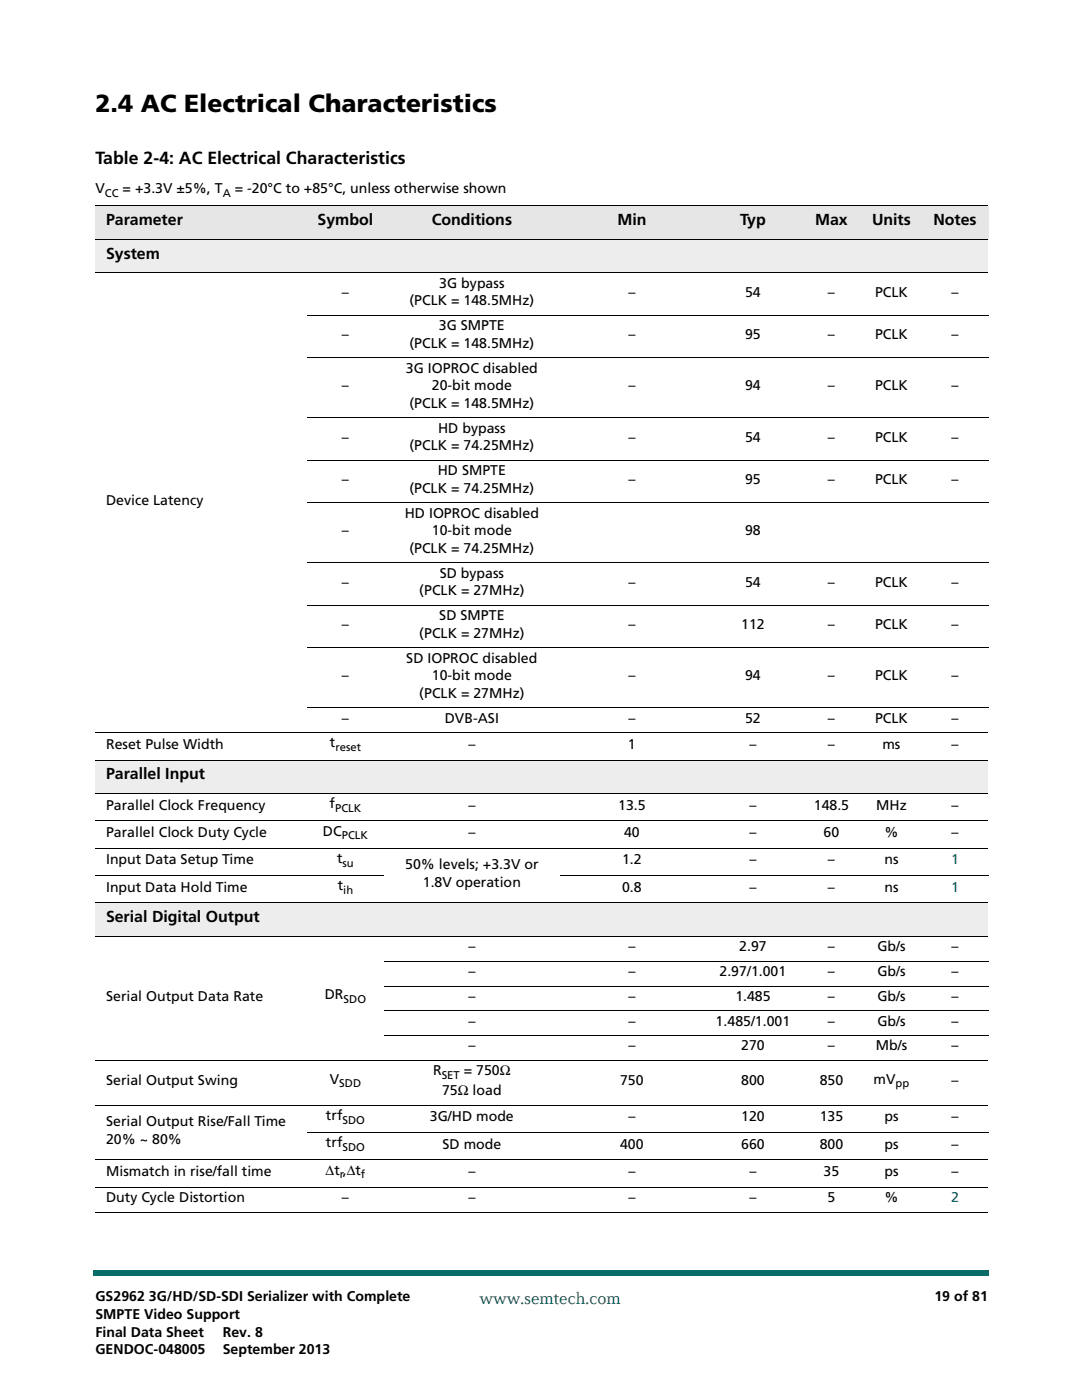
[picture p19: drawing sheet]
<svg xmlns="http://www.w3.org/2000/svg" width="216mm" height="279mm" viewBox="0 0 216 279" stroke-linecap="round" stroke-linejoin="round" font-family="sans-serif">
<defs><g id="words">
<text font-size="4.9" x="19" y="22.3">2.4 AC Electrical Characteristics</text>
<text font-size="3.5" x="19" y="32.7">Table 2-4: AC Electrical Characteristics</text>
<text font-size="3.5" fill="#086d68" x="95.7" y="260.2">www.semtech.com</text>
<g font-size="3.2">
<text x="21.2" y="45">Parameter</text>
<text x="63.4" y="45">Symbol</text>
<text x="86.1" y="45">Conditions</text>
<text x="123.2" y="45">Min</text>
<text x="147.7" y="45">Typ</text>
<text x="162.6" y="45">Max</text>
<text x="174" y="45">Units</text>
<text x="186.3" y="45">Notes</text>
<text x="21.2" y="51.7">System</text>
<text x="21.2" y="155.6">Parallel Input</text>
<text x="21.2" y="184.1">Serial Digital Output</text>
</g>
<g font-size="2.8">
<text x="19" y="38.6">V</text>
<text x="24.5" y="38.6">= +3.3V ±5%, T</text>
<text x="46.9" y="38.6">= -20°C to +85°C, unless otherwise shown</text>
<text x="68.2" y="59.2">–</text>
<text x="87.7" y="57.4">3G bypass</text>
<text x="125.4" y="59.2">–</text>
<text x="148.7" y="59.2">54</text>
<text x="165.2" y="59.2">–</text>
<text x="174.6" y="59.2">PCLK</text>
<text x="189.9" y="59.2">–</text>
<text x="81.7" y="61">(PCLK = 148.5MHz)</text>
<text x="87.6" y="65.9">3G SMPTE</text>
<text x="68.2" y="67.7">–</text>
<text x="81.7" y="69.4">(PCLK = 148.5MHz)</text>
<text x="125.4" y="67.7">–</text>
<text x="148.7" y="67.7">95</text>
<text x="165.2" y="67.7">–</text>
<text x="174.6" y="67.7">PCLK</text>
<text x="189.9" y="67.7">–</text>
<text x="68.2" y="77.9">–</text>
<text x="81" y="74.4">3G IOPROC disabled</text>
<text x="86.2" y="77.9">20-bit mode</text>
<text x="125.4" y="77.9">–</text>
<text x="148.7" y="77.9">94</text>
<text x="165.2" y="77.9">–</text>
<text x="174.6" y="77.9">PCLK</text>
<text x="189.9" y="77.9">–</text>
<text x="81.7" y="81.4">(PCLK = 148.5MHz)</text>
<text x="68.2" y="88.1">–</text>
<text x="81.7" y="89.9">(PCLK = 74.25MHz)</text>
<text x="87.4" y="86.4">HD bypass</text>
<text x="125.4" y="88.1">–</text>
<text x="148.7" y="88.1">54</text>
<text x="165.2" y="88.1">–</text>
<text x="174.6" y="88.1">PCLK</text>
<text x="189.9" y="88.1">–</text>
<text x="87.3" y="94.8">HD SMPTE</text>
<text x="21.2" y="100.8">Device Latency</text>
<text x="68.2" y="96.6">–</text>
<text x="81.7" y="98.4">(PCLK = 74.25MHz)</text>
<text x="125.4" y="96.6">–</text>
<text x="148.7" y="96.6">95</text>
<text x="165.2" y="96.6">–</text>
<text x="174.6" y="96.6">PCLK</text>
<text x="189.9" y="96.6">–</text>
<text x="68.2" y="106.8">–</text>
<text x="80.7" y="103.3">HD IOPROC disabled</text>
<text x="86.2" y="106.8">10-bit mode</text>
<text x="148.7" y="106.8">98</text>
<text x="81.7" y="110.3">(PCLK = 74.25MHz)</text>
<text x="68.2" y="117.1">–</text>
<text x="83.7" y="118.8">(PCLK = 27MHz)</text>
<text x="87.7" y="115.3">SD bypass</text>
<text x="125.4" y="117.1">–</text>
<text x="148.7" y="117.1">54</text>
<text x="165.2" y="117.1">–</text>
<text x="174.6" y="117.1">PCLK</text>
<text x="189.9" y="117.1">–</text>
<text x="68.2" y="125.5">–</text>
<text x="87.7" y="123.8">SD SMPTE</text>
<text x="125.4" y="125.5">–</text>
<text x="147.9" y="125.5">112</text>
<text x="165.2" y="125.5">–</text>
<text x="174.6" y="125.5">PCLK</text>
<text x="189.9" y="125.5">–</text>
<text x="83.7" y="127.3">(PCLK = 27MHz)</text>
<text x="68.2" y="135.7">–</text>
<text x="81.1" y="132.2">SD IOPROC disabled</text>
<text x="86.2" y="135.7">10-bit mode</text>
<text x="125.4" y="135.7">–</text>
<text x="148.7" y="135.7">94</text>
<text x="165.2" y="135.7">–</text>
<text x="174.6" y="135.7">PCLK</text>
<text x="189.9" y="135.7">–</text>
<text x="83.7" y="139.3">(PCLK = 27MHz)</text>
<text x="21.2" y="149.4">Reset Pulse Width</text>
<text x="65.8" y="149.2">t</text>
<text x="68.2" y="144.2">–</text>
<text x="88.8" y="144.2">DVB-ASI</text>
<text x="93.5" y="149.4">–</text>
<text x="125.3" y="149.4">1</text>
<text x="125.4" y="144.2">–</text>
<text x="148.7" y="144.2">52</text>
<text x="149.5" y="149.4">–</text>
<text x="165.2" y="149.4">–</text>
<text x="165.2" y="144.2">–</text>
<text x="174.6" y="144.2">PCLK</text>
<text x="176.1" y="149.4">ms</text>
<text x="189.9" y="149.4">–</text>
<text x="189.9" y="144.2">–</text>
<text x="21.2" y="161.6">Parallel Clock Frequency</text>
<text x="65.8" y="161.3">f</text>
<text x="93.5" y="161.6">–</text>
<text x="123.4" y="161.6">13.5</text>
<text x="149.5" y="161.6">–</text>
<text x="162.4" y="161.6">148.5</text>
<text x="174.8" y="161.6">MHz</text>
<text x="189.9" y="161.6">–</text>
<text x="21.2" y="167">Parallel Clock Duty Cycle</text>
<text x="64.4" y="166.8">DC</text>
<text x="93.5" y="167">–</text>
<text x="124.5" y="167">40</text>
<text x="149.5" y="167">–</text>
<text x="164.3" y="167">60</text>
<text x="176.5" y="167">%</text>
<text x="189.9" y="167">–</text>
<text x="21.2" y="172.5">Input Data Setup Time</text>
<text x="67.3" y="172.2">t</text>
<text x="80.9" y="173.4">50% levels; +3.3V or</text>
<text x="124.1" y="172.5">1.2</text>
<text x="149.5" y="172.5">–</text>
<text x="165.2" y="172.5">–</text>
<text x="176.5" y="172.5">ns</text>
<text x="21.2" y="177.9">Input Data Hold Time</text>
<text x="67.4" y="177.7">t</text>
<text x="84.4" y="177">1.8V operation</text>
<text x="124.1" y="177.9">0.8</text>
<text x="149.5" y="177.9">–</text>
<text x="165.2" y="177.9">–</text>
<text x="176.5" y="177.9">ns</text>
<text x="93.5" y="189.8">–</text>
<text x="125.4" y="189.8">–</text>
<text x="147.5" y="189.8">2.97</text>
<text x="165.2" y="189.8">–</text>
<text x="175.1" y="189.8">Gb/s</text>
<text x="189.9" y="189.8">–</text>
<text x="93.5" y="194.8">–</text>
<text x="125.4" y="194.8">–</text>
<text x="143.6" y="194.8">2.97/1.001</text>
<text x="165.2" y="194.8">–</text>
<text x="175.1" y="194.8">Gb/s</text>
<text x="189.9" y="194.8">–</text>
<text x="21.2" y="199.7">Serial Output Data Rate</text>
<text x="64.8" y="199.5">DR</text>
<text x="93.5" y="199.7">–</text>
<text x="125.4" y="199.7">–</text>
<text x="146.7" y="199.7">1.485</text>
<text x="165.2" y="199.7">–</text>
<text x="175.1" y="199.7">Gb/s</text>
<text x="189.9" y="199.7">–</text>
<text x="93.5" y="204.7">–</text>
<text x="93.5" y="209.6">–</text>
<text x="125.4" y="204.7">–</text>
<text x="125.4" y="209.6">–</text>
<text x="142.8" y="204.7">1.485/1.001</text>
<text x="147.9" y="209.6">270</text>
<text x="165.2" y="204.7">–</text>
<text x="165.2" y="209.6">–</text>
<text x="174.8" y="209.6">Mb/s</text>
<text x="175.1" y="204.7">Gb/s</text>
<text x="189.9" y="204.7">–</text>
<text x="189.9" y="209.6">–</text>
<text x="86.4" y="214.5">R</text>
<text x="92.6" y="214.5">= 750Ω</text>
<text x="21.2" y="216.6">Serial Output Swing</text>
<text x="65.8" y="216.3">V</text>
<text x="88.2" y="218.6">75Ω load</text>
<text x="123.7" y="216.6">750</text>
<text x="147.9" y="216.6">800</text>
<text x="163.6" y="216.6">850</text>
<text x="174.3" y="216.3">mV</text>
<text x="189.9" y="216.6">–</text>
<text x="21.2" y="224.7">Serial Output Rise/Fall Time</text>
<text x="65" y="223.5">trf</text>
<text x="85.8" y="223.8">3G/HD mode</text>
<text x="125.4" y="223.8">–</text>
<text x="147.9" y="223.8">120</text>
<text x="163.6" y="223.8">135</text>
<text x="176.5" y="223.8">ps</text>
<text x="189.9" y="223.8">–</text>
<text x="21.2" y="228.3">20% ~ 80%</text>
<text x="65" y="229">trf</text>
<text x="88.3" y="229.2">SD mode</text>
<text x="123.7" y="229.2">400</text>
<text x="147.9" y="229.2">660</text>
<text x="163.6" y="229.2">800</text>
<text x="176.5" y="229.2">ps</text>
<text x="189.9" y="229.2">–</text>
<text x="21.2" y="239.9">Duty Cycle Distortion</text>
<text x="21.2" y="234.7">Mismatch in rise/fall time</text>
<text x="65" y="234.4">Δt ,Δt</text>
<text x="68.2" y="239.9">–</text>
<text x="93.5" y="234.7">–</text>
<text x="93.5" y="239.9">–</text>
<text x="125.4" y="234.7">–</text>
<text x="125.4" y="239.9">–</text>
<text x="149.5" y="234.7">–</text>
<text x="149.5" y="239.9">–</text>
<text x="164.3" y="234.7">35</text>
<text x="165.1" y="239.9">5</text>
<text x="176.5" y="234.7">ps</text>
<text x="176.5" y="239.9">%</text>
<text x="189.9" y="234.7">–</text>
<text x="19" y="259.7">GS2962 3G/HD/SD-SDI Serializer with Complete</text>
<text x="19" y="263.2">SMPTE Video Support</text>
<text x="186.5" y="259.7">19 of 81</text>
<text x="19" y="266.7">Final Data Sheet</text>
<text x="44.4" y="266.7">Rev. 8</text>
<text x="19" y="270.3">GENDOC-048005</text>
<text x="44.5" y="270.3">September 2013</text>
</g>
<g font-size="2.8" fill="#086d68">
<text x="189.8" y="172.5">1</text>
<text x="189.8" y="177.9">1</text>
<text x="189.8" y="239.9">2</text>
</g>
<g font-size="2.2">
<text x="20.9" y="39.3">CC</text>
<text x="44.4" y="39.3">A</text>
<text x="66.9" y="149.9">reset</text>
<text x="66.9" y="162">PCLK</text>
<text x="68.2" y="167.5">PCLK</text>
<text x="68.4" y="172.9">su</text>
<text x="68.5" y="178.4">ih</text>
<text x="68.6" y="200.2">SDO</text>
<text x="88.1" y="215.2">SET</text>
<text x="67.7" y="217">SDD</text>
<text x="178.7" y="217">pp</text>
<text x="68.3" y="224.2">SDO</text>
<text x="68.3" y="229.7">SDO</text>
<text x="67.8" y="235.1">r</text>
<text x="72" y="235.1">f</text>
</g>
</g></defs>
<g fill="#086d68">
<path d="M18.5 253.5h.5v1h-.5z"/>
<path d="M19 253.5h178.4v1h-178.4z"/>
</g>
<g fill="#fff">
<path d="M6.3 0h203.2v9.5h-203.2z"/>
<path d="M6.8 .5h201.9v8.1h-201.9z"/>
</g>
<g fill="#e6e6e6">
<path d="M19 41.1h42.3v6.7h-42.3z"/>
<path d="M61.3 41.1h15.3v6.7h-15.3z"/>
<path d="M76.6 41.1h35.1v6.7h-35.1z"/>
<path d="M111.7 41.1h28.8v6.7h-28.8z"/>
<path d="M140.5 41.1h19.5v6.7h-19.5z"/>
<path d="M160 41.1h11.8v6.7h-11.8z"/>
<path d="M171.8 41.1h12.1v6.7h-12.1z"/>
<path d="M183.9 41.1h13.3v6.7h-13.3z"/>
</g>
<g fill="#ededed">
<path d="M19 47.8h178.2v6.7h-178.2z"/>
<path d="M19 151.7h178.2v6.7h-178.2z"/>
<path d="M19 180.2h178.2v6.7h-178.2z"/>
</g>
<g fill="none" stroke="#000" stroke-width=".2">
<path d="M19 41.1h178.2M19 47.8h178.2M19 54.5h178.2M61.3 62.9h135.9M61.3 71.4h135.9M61.3 83.4h135.9M61.3 91.9h135.9M61.3 100.4h135.9M61.3 112.4h135.9M61.3 120.8h135.9M61.3 129.3h135.9M19 146.2h178.2"/>
<path d="M19 151.7h178.2M19 158.4h178.2M61.3 141.3h135.9M19 163.8h178.2M19 169.3h178.2M19 174.8h57.6M111.7 174.8h85.5M19 180.2h178.2M19 186.9h178.2M76.6 191.8h120.6M76.6 196.8h120.6M19 211.6h178.2"/>
<path d="M76.6 201.7h120.6M76.6 206.7h120.6M19 220.6h178.2M19 231.5h178.2M19 237h178.2M61.3 226h135.9M19 241.9h178.2"/>
</g>
<use href="#words"/>
</svg>
